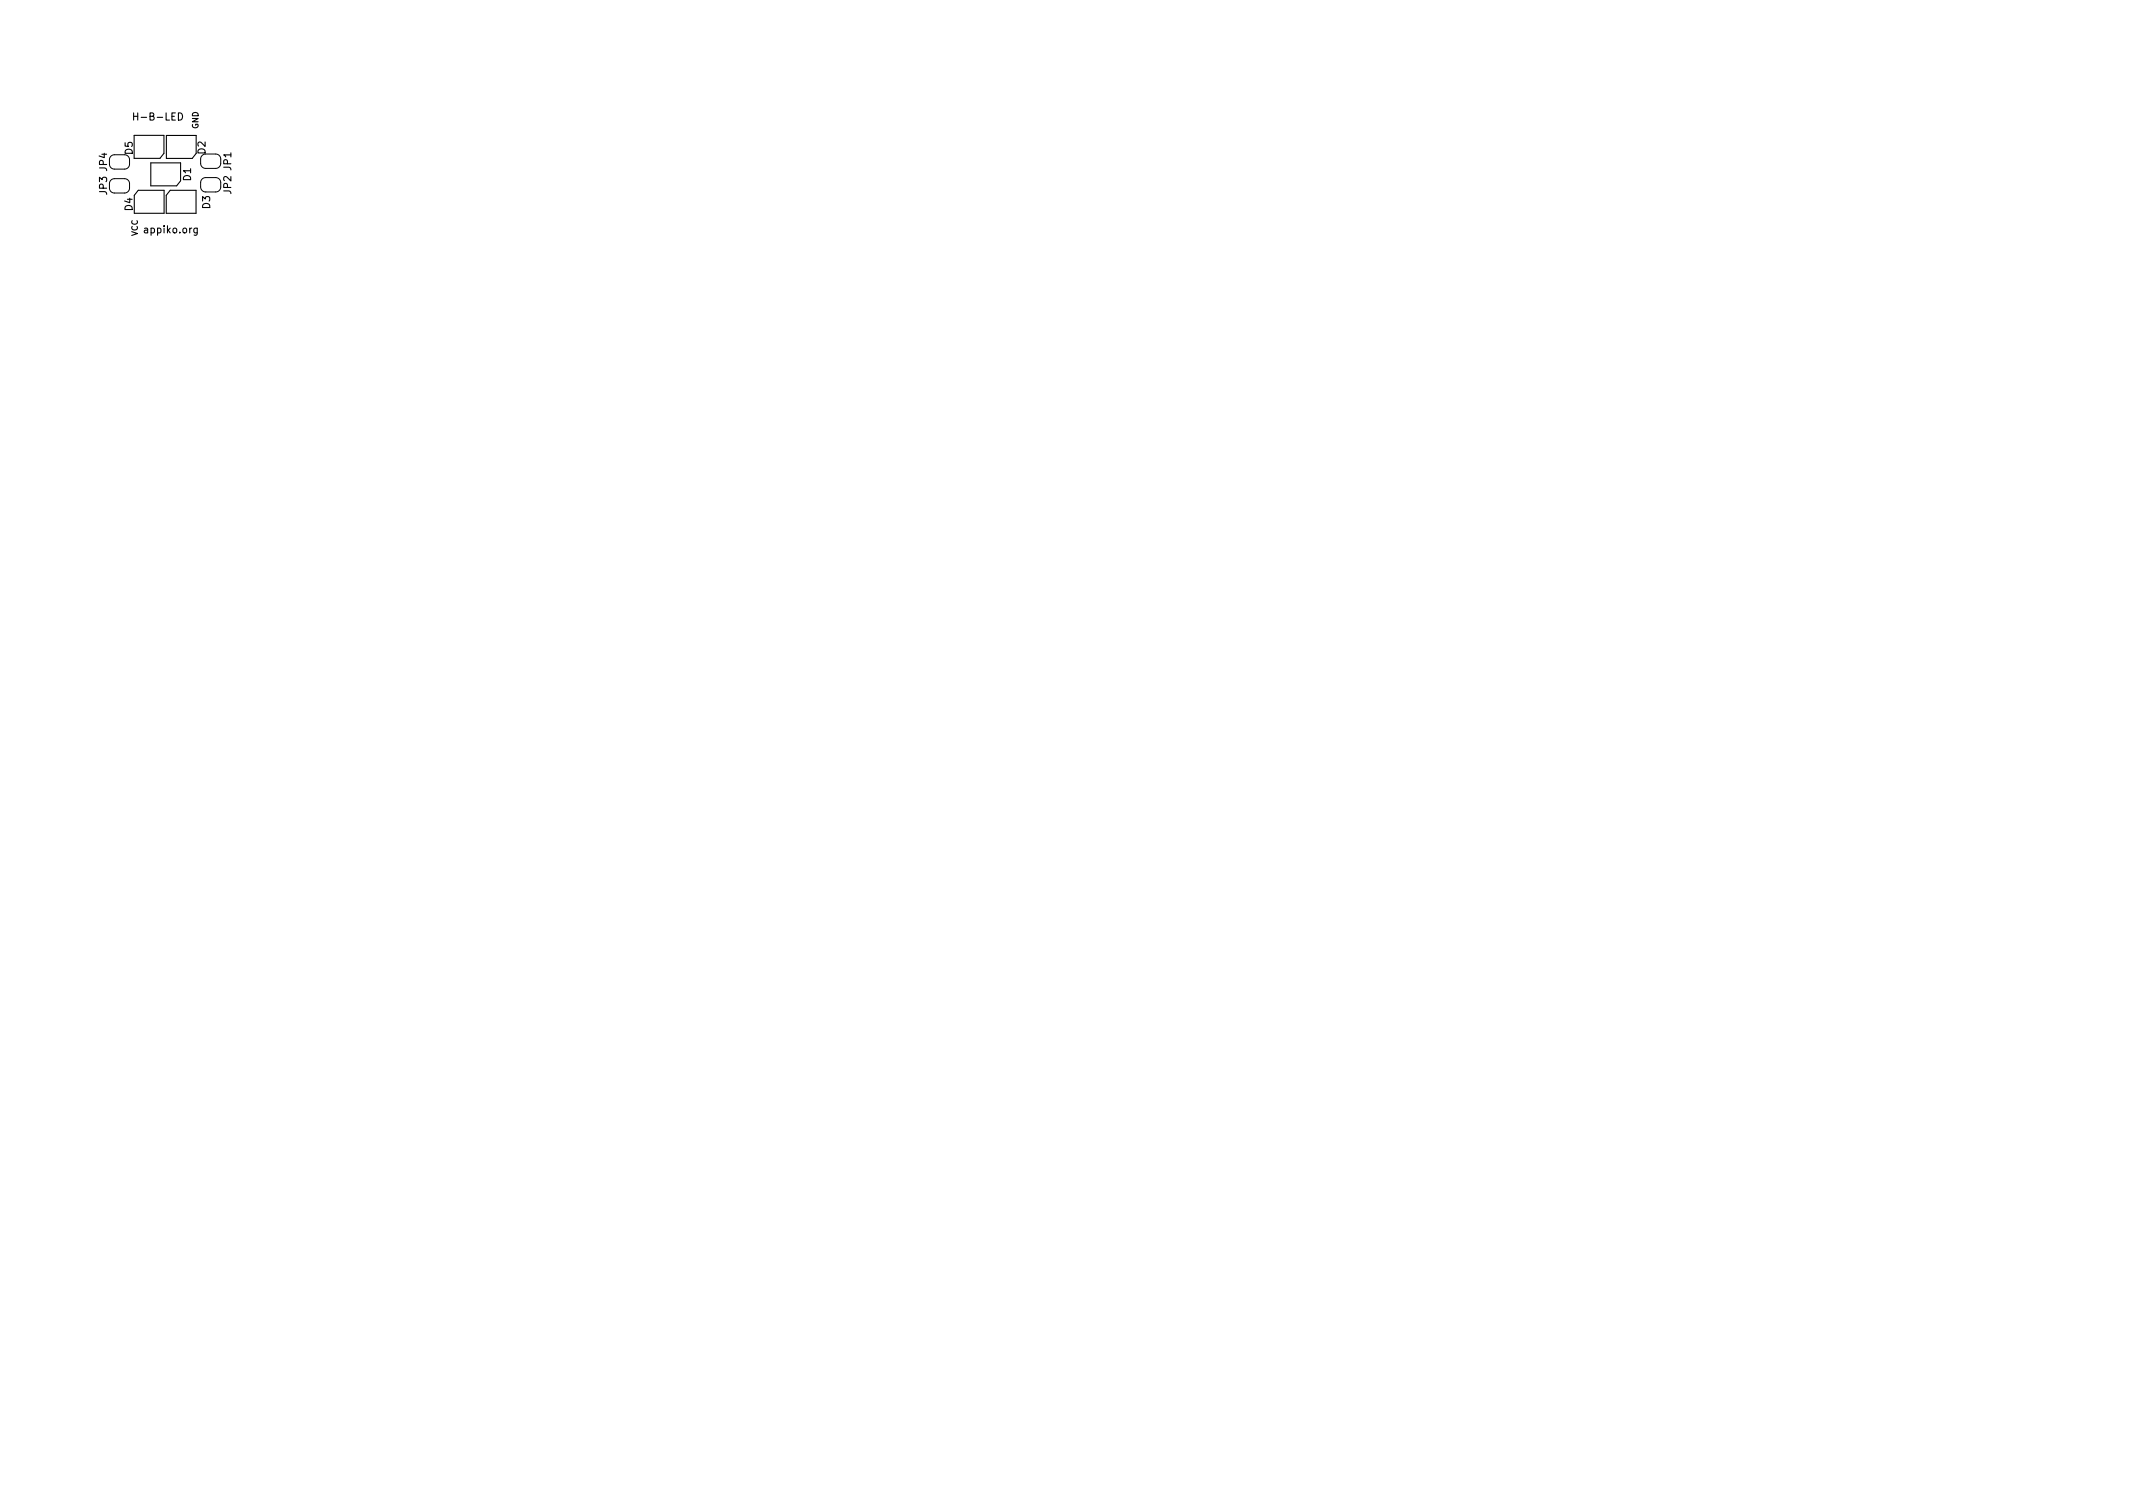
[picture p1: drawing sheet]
<svg xmlns="http://www.w3.org/2000/svg" width="297mm" height="210mm" viewBox="0 0 297 210" stroke-linecap="round" stroke-linejoin="round" font-family="sans-serif">
<defs><g id="words">
<g font-size="1.4">
<text x="19.1" y="16.8">H-B-LED</text>
<text x="18.5" y="21.5" transform="rotate(-90 18.5 21.5)">D5</text>
<text x="28.6" y="21.4" transform="rotate(-90 28.6 21.4)">D2</text>
<text x="14.9" y="27.1" transform="rotate(-90 14.9 27.1)">JP3 JP4</text>
<text x="18.5" y="29.3" transform="rotate(-90 18.5 29.3)">D4</text>
<text x="26.6" y="25.2" transform="rotate(-90 26.6 25.2)">D1</text>
<text x="29.3" y="29" transform="rotate(-90 29.3 29)">D3</text>
<text x="32.2" y="27" transform="rotate(-90 32.2 27)">JP2 JP1</text>
<text x="20.2" y="32.5">appiko.org</text>
</g>
<g font-size="1.1">
<text x="27.6" y="18" transform="rotate(-90 27.6 18)">GND</text>
<text x="19.2" y="32.9" transform="rotate(-90 19.2 32.9)">VCC</text>
</g>
</g></defs>
<path d="M18.6 15.7v1M18.6 16.2h.6M18.7 18.8h4.1v2.5l-.5 .7h-3.6zM23.2 18.9h4.1v2.5l-.5 .7h-3.6zM24.8 15.7a.51 .51 0 0 1 .6 .5 .51 .51 0 0 1-.6 .5zM19.2 26.5h3.6v3.2h-4.1v-2.5zM21 22.7h4.1v2.5l-.5 .7h-3.6zM23.7 26.5h3.6v3.2h-4.2v-2.5z" fill="none" stroke="#000" stroke-width=".15"/>
<path d="M15.2 22.2a.7 .7 0 0 1 .7-.7h1.4a.7 .7 0 0 1 .7 .7v.6a.7 .7 0 0 1-.7 .7h-1.4a.7 .7 0 0 1-.7-.7M15.2 25.6a.7 .7 0 0 1 .7-.7h1.4a.7 .7 0 0 1 .7 .7v.6a.7 .7 0 0 1-.7 .7h-1.4a.7 .7 0 0 1-.7-.7M30.7 25.4a.7 .7 0 0 0-.7-.7h-1.4a.7 .7 0 0 0-.7 .7v.6a.7 .7 0 0 0 .7 .7h1.4a.7 .7 0 0 0 .7-.7M30.7 22.1a.7 .7 0 0 0-.7-.7h-1.4a.7 .7 0 0 0-.7 .7v.6a.7 .7 0 0 0 .7 .7h1.4a.7 .7 0 0 0 .7-.7" fill="none" stroke="#000" stroke-width=".14"/>
<use href="#words"/>
</svg>
